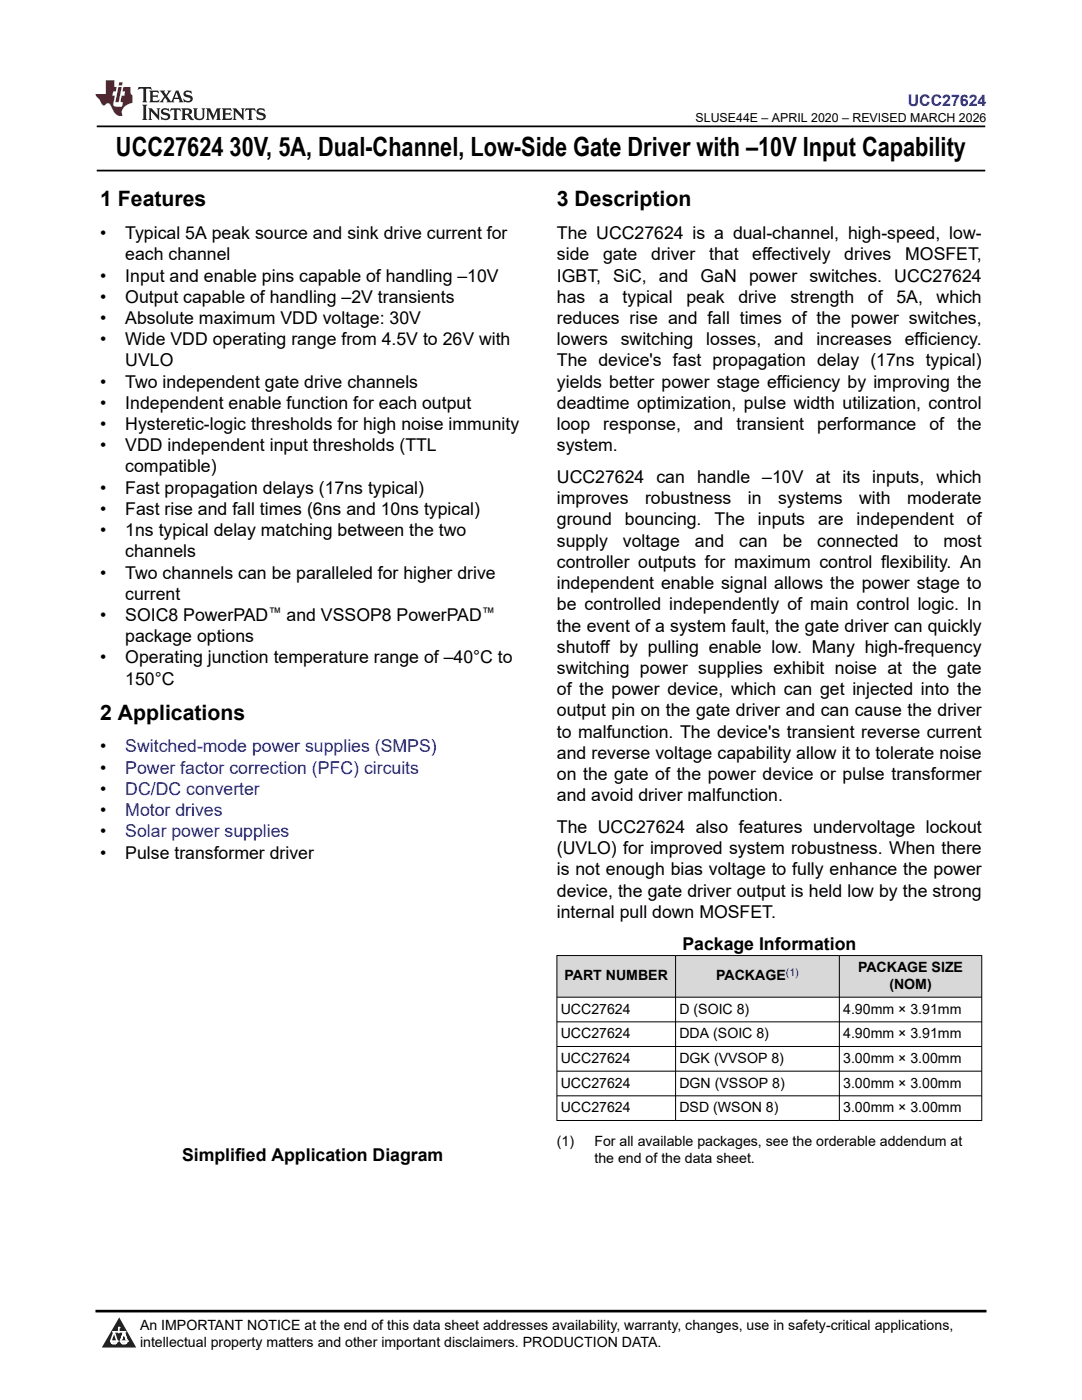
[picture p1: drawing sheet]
<svg xmlns="http://www.w3.org/2000/svg" width="216mm" height="279mm" viewBox="0 0 216 279" stroke-linecap="round" stroke-linejoin="round" font-family="sans-serif">
<defs><g id="words">
<g font-size="5.3">
<text x="23.1" y="31.2">UCC27624</text>
<text x="45.8" y="31.2">30V, 5A, Dual-Channel, Low-Side Gate Driver with –10V Input Capability</text>
</g>
<g font-size="4.2">
<text x="20" y="41.2">1 Features</text>
<text x="111.1" y="41.2">3 Description</text>
<text x="20" y="143.6">2 Applications</text>
</g>
<g font-size="3.5">
<text x="20" y="47.7">•</text>
<text x="25" y="47.7">Typical 5A peak source and sink drive current for</text>
<text x="111.1" y="47.7">The UCC27624 is a dual-channel, high-speed, low-</text>
<text x="25" y="52">each channel</text>
<text x="111.1" y="52">side</text>
<text x="120.3" y="52">gate</text>
<text x="129.9" y="52">driver</text>
<text x="141.5" y="52">that</text>
<text x="150.1" y="52">effectively</text>
<text x="168.5" y="52">drives</text>
<text x="180.6" y="52">MOSFET,</text>
<text x="20" y="56.2">•</text>
<text x="25" y="56.2">Input and enable pins capable of handling –10V</text>
<text x="111.1" y="56.2">IGBT, SiC, and GaN power switches. UCC27624</text>
<text x="20" y="60.4">•</text>
<text x="20" y="64.7">•</text>
<text x="25" y="60.4">Output capable of handling –2V transients</text>
<text x="25" y="64.7">Absolute maximum VDD voltage: 30V</text>
<text x="111.1" y="64.7">reduces rise and fall times of the power switches,</text>
<text x="111.1" y="60.4">has</text>
<text x="119.5" y="60.4">a</text>
<text x="124.2" y="60.4">typical</text>
<text x="137" y="60.4">peak</text>
<text x="147.3" y="60.4">drive</text>
<text x="157.7" y="60.4">strength</text>
<text x="173.2" y="60.4">of</text>
<text x="178.9" y="60.4">5A,</text>
<text x="186.9" y="60.4">which</text>
<text x="20" y="68.9">•</text>
<text x="25" y="68.9">Wide VDD operating range from 4.5V to 26V with</text>
<text x="111.1" y="68.9">lowers</text>
<text x="123.9" y="68.9">switching</text>
<text x="140.9" y="68.9">losses,</text>
<text x="154.5" y="68.9">and</text>
<text x="162.9" y="68.9">increases</text>
<text x="180.5" y="68.9">efficiency.</text>
<text x="20" y="77.4">•</text>
<text x="25" y="73.1">UVLO</text>
<text x="25" y="77.4">Two independent gate drive channels</text>
<text x="111.1" y="73.1">The device's fast propagation delay (17ns typical)</text>
<text x="111.1" y="77.4">yields better power stage efficiency by improving the</text>
<text x="20" y="81.6">•</text>
<text x="25" y="81.6">Independent enable function for each output</text>
<text x="111.1" y="81.6">deadtime optimization, pulse width utilization, control</text>
<text x="20" y="85.8">•</text>
<text x="25" y="85.8">Hysteretic-logic thresholds for high noise immunity</text>
<text x="111.1" y="85.8">loop</text>
<text x="120.4" y="85.8">response,</text>
<text x="138.5" y="85.8">and</text>
<text x="146.9" y="85.8">transient</text>
<text x="163.1" y="85.8">performance</text>
<text x="185.5" y="85.8">of</text>
<text x="191" y="85.8">the</text>
<text x="20" y="90.1">•</text>
<text x="25" y="90.1">VDD independent input thresholds (TTL</text>
<text x="25" y="94.3">compatible)</text>
<text x="111.1" y="90.1">system.</text>
<text x="20" y="98.5">•</text>
<text x="25" y="98.5">Fast propagation delays (17ns typical)</text>
<text x="111.1" y="100.6">improves</text>
<text x="111.1" y="96.4">UCC27624 can handle –10V at its inputs, which</text>
<text x="128.7" y="100.6">robustness</text>
<text x="149.2" y="100.6">in</text>
<text x="155.2" y="100.6">systems</text>
<text x="171.4" y="100.6">with</text>
<text x="181" y="100.6">moderate</text>
<text x="20" y="102.8">•</text>
<text x="20" y="107">•</text>
<text x="25" y="102.8">Fast rise and fall times (6ns and 10ns typical)</text>
<text x="25" y="107">1ns typical delay matching between the two</text>
<text x="111.1" y="104.9">ground</text>
<text x="124.7" y="104.9">bouncing.</text>
<text x="142.6" y="104.9">The</text>
<text x="151.2" y="104.9">inputs</text>
<text x="163.3" y="104.9">are</text>
<text x="170.9" y="104.9">independent</text>
<text x="192.9" y="104.9">of</text>
<text x="25" y="111.2">channels</text>
<text x="111.1" y="109.1">supply</text>
<text x="111.1" y="113.3">controller outputs for maximum control flexibility. An</text>
<text x="124.3" y="109.1">voltage</text>
<text x="138.6" y="109.1">and</text>
<text x="147.5" y="109.1">can</text>
<text x="156.2" y="109.1">be</text>
<text x="163.1" y="109.1">connected</text>
<text x="182.3" y="109.1">to</text>
<text x="188.2" y="109.1">most</text>
<text x="20" y="115.5">•</text>
<text x="25" y="115.5">Two channels can be paralleled for higher drive</text>
<text x="25" y="119.7">current</text>
<text x="111.1" y="117.6">independent enable signal allows the power stage to</text>
<text x="20" y="123.9">•</text>
<text x="25" y="123.9">SOIC8 PowerPAD</text>
<text x="57.2" y="123.9">and VSSOP8 PowerPAD</text>
<text x="111.1" y="121.8">be controlled independently of main control logic. In</text>
<text x="25" y="128.2">package options</text>
<text x="111.1" y="126">the event of a system fault, the gate driver can quickly</text>
<text x="111.1" y="130.3">shutoff by pulling enable low. Many high-frequency</text>
<text x="20" y="132.4">•</text>
<text x="25" y="132.4">Operating junction temperature range of –40°C to</text>
<text x="25" y="136.6">150°C</text>
<text x="111.1" y="134.5">switching power supplies exhibit noise at the gate</text>
<text x="111.1" y="138.7">of the power device, which can get injected into the</text>
<text x="111.1" y="143">output pin on the gate driver and can cause the driver</text>
<text x="111.1" y="147.2">to malfunction. The device's transient reverse current</text>
<text x="20" y="150.2">•</text>
<text x="20" y="154.4">•</text>
<text x="111.1" y="155.7">on the gate of the power device or pulse transformer</text>
<text x="111.1" y="151.4">and reverse voltage capability allow it to tolerate noise</text>
<text x="20" y="158.6">•</text>
<text x="111.1" y="159.9">and avoid driver malfunction.</text>
<text x="20" y="162.9">•</text>
<text x="20" y="167.1">•</text>
<text x="111.1" y="166.3">The UCC27624 also features undervoltage lockout</text>
<text x="20" y="171.3">•</text>
<text x="25" y="171.3">Pulse transformer driver</text>
<text x="111.1" y="170.5">(UVLO) for improved system robustness. When there</text>
<text x="111.1" y="174.7">is not enough bias voltage to fully enhance the power</text>
<text x="111.1" y="179">device, the gate driver output is held low by the strong</text>
<text x="111.1" y="183.2">internal pull down MOSFET.</text>
<text x="136.2" y="189.5">Package Information</text>
<text x="36.3" y="231.6">Simplified Application Diagram</text>
</g>
<g font-size="3.5" fill="#00f">
<text x="25" y="150.2">Switched-mode power supplies (SMPS)</text>
<text x="25" y="154.4">Power factor correction (PFC) circuits</text>
<text x="25" y="158.6">DC/DC converter</text>
<text x="25" y="162.9">Motor drives</text>
<text x="25" y="167.1">Solar power supplies</text>
</g>
<text font-size="3.2" fill="#00f" x="181.1" y="21.1">UCC27624</text>
<g font-size="2.8">
<text x="112.6" y="195.7">PART NUMBER</text>
<text x="142.9" y="195.7">PACKAGE</text>
<text x="171.2" y="194">PACKAGE SIZE</text>
<text x="177.5" y="197.4">(NOM)</text>
<text x="111.9" y="202.3">UCC27624</text>
<text x="135.6" y="202.3">D (SOIC 8)</text>
<text x="168.3" y="202.3">4.90mm × 3.91mm</text>
<text x="111.9" y="207.2">UCC27624</text>
<text x="135.6" y="207.2">DDA (SOIC 8)</text>
<text x="168.3" y="207.2">4.90mm × 3.91mm</text>
<text x="111.9" y="212.1">UCC27624</text>
<text x="135.6" y="212.1">DGK (VVSOP 8)</text>
<text x="168.3" y="212.1">3.00mm × 3.00mm</text>
<text x="111.9" y="217">UCC27624</text>
<text x="111.9" y="222">UCC27624</text>
<text x="135.6" y="217">DGN (VSSOP 8)</text>
<text x="135.6" y="222">DSD (WSON 8)</text>
<text x="168.3" y="217">3.00mm × 3.00mm</text>
<text x="168.3" y="222">3.00mm × 3.00mm</text>
<text x="111.1" y="228.8">(1)</text>
<text x="118.6" y="228.8">For all available packages, see the orderable addendum at</text>
<text x="118.6" y="232.2">the end of the data sheet.</text>
<text x="27.9" y="265.5">An IMPORTANT NOTICE at the end of this data sheet addresses availability, warranty, changes, use in safety-critical applications,</text>
<text x="27.9" y="268.9">intellectual property matters and other important disclaimers. PRODUCTION DATA.</text>
</g>
<g font-size="2.6">
<text x="53.6" y="123.1">™</text>
<text x="96.1" y="123.1">™</text>
</g>
<text font-size="2.5" x="138.8" y="24.3">SLUSE44E – APRIL 2020 – REVISED MARCH 2026</text>
<text font-size="2.1" fill="#00f" x="156.8" y="194.7">(1)</text>
</g></defs>
<path d="M19.3 25.2h177.3M19.3 34h177.3" fill="none" stroke="#000" stroke-width=".35"/>
<g fill="#d8d8d8">
<path d="M111.1 190.7h84.8v8.3h-84.8z" fill-rule="evenodd"/>
<path d="M111.2 190.8h23.5v8.1h-23.5z" fill-rule="evenodd"/>
<path d="M134.9 190.8h32.5v8.1h-32.5z" fill-rule="evenodd"/>
<path d="M167.5 190.8h28.3v8.1h-28.3z" fill-rule="evenodd"/>
</g>
<path d="M111.1 190.7h84.9M111.1 199h84.9M111.1 190.6v33.1M134.8 190.6v33.1M167.5 190.6v33.1M195.9 190.6v33.1M111.1 203.9h84.9M111.1 208.9h84.9M111.1 213.8h84.9M111.1 218.7h84.9M111.1 223.6h84.9" fill="none" stroke="#000" stroke-width=".2"/>
<path d="M0 0h215.9v23.8h-215.9z" fill-rule="evenodd" fill="#fff"/>
<path d="M27.7 17.4l-.2 .6 .5-.3h.6v.2v2.1l-.2 .4h1l-.2-.4v-2.1v-.2h.5l.5 .3-.1-.6zM29.8 18.1l.2 .4v1.5l-.2 .4h1.9l.1-.6a1.08 1.08 0 0 1-1.3 .2v-.7h.6l.4 .2v-.6l-.4 .2h-.6v-.6l.2-.1a1 1 0 0 1 1 .2l-.1-.5zM31.8 18.1l1 1.1-1 1.2h.9l-.2-.2 .4-.7 .5 .7-.2 .2h1.6l-.2-.2 .1-.4h1l.1 .4-.1 .2h.9l-.2-.3-.8-2h-.5l-1 2.2-.8-1.1 .9-1.1h-.8l.2 .2-.5 .7-.3-.7 .1-.2zM35.2 18.5l.4 1h-.8zM36.8 18.2a.65 .65 0 0 0-.2 .8 .65 .65 0 0 0 .6 .4l.7 .2 .1 .2a.79 .79 0 0 1-.7 .4 .79 .79 0 0 1-.7-.5l.1 .7 .2-.1a.93 .93 0 0 0 1.1 .1 .93 .93 0 0 0 .4-1 1.46 1.46 0 0 0-1.2-.6l-.1-.3a1.09 1.09 0 0 1 1.2 .2l-.2-.6-.1 .1-.6-.2zM28.4 20.9l.2 .4v2.3l-.2 .3h1l-.2-.3v-2.3l.2-.4zM29.6 21.6l.2 .4v1.6l-.2 .3h.8l-.3-.3v-1.4l1.7 1.8v-2l.2-.4h-.8l.2 .2 .1 1.1-1.2-1.3zM32.3 21.8a.65 .65 0 0 0-.2 .7 .65 .65 0 0 0 .7 .4l.6 .2 .1 .2a.79 .79 0 0 1-.7 .4 .79 .79 0 0 1-.7-.5l.1 .7 .2-.1a.93 .93 0 0 0 1.1 .1 .93 .93 0 0 0 .4-.9 1.46 1.46 0 0 0-1.2-.6l-.1-.4a1.09 1.09 0 0 1 1.2 .2l-.2-.6-.1 .1-.6-.1zM34.1 21.6l-.1 .7a.63 .63 0 0 1 .7-.4l.1 1.7-.3 .3h1l-.2-.3v-1.7a.66 .66 0 0 1 .8 .4l-.1-.7zM36.2 21.6l.2 .4v1.6l-.2 .3h.9l-.2-.2v-.7h.5l.1 .2a.79 .79 0 0 0 1.2 .6l-1-.9a.61 .61 0 0 0 .6-.6 .61 .61 0 0 0-.5-.6zM36.9 21.9h.2a.47 .47 0 0 1 .5 .1 .47 .47 0 0 1 .1 .5l-.2 .2h-.6zM38.5 21.6l.2 .2a2.27 2.27 0 0 0 .4 2 1.04 1.04 0 0 0 1.7-.7v-1.3l.2-.2h-.8l.2 .4v1.1a.6 .6 0 0 1-.6 .6 .6 .6 0 0 1-.6-.6v-1.1l.3-.4zM41.1 21.6l.2 .4v1.6l-.2 .3h.7l-.2-.3v-1.5l.9 1.9 .8-1.9v1.5l-.2 .3h1l-.3-.3v-1.6l.3-.4h-.8l-.7 1.5-.7-1.5zM44.3 21.6l.2 .4v1.6l-.2 .3h1.9l.1-.5a1.09 1.09 0 0 1-1.3 .1v-.6h.6l.4 .1v-.6l-.4 .2h-.6v-.6l.2-.1a1.01 1.01 0 0 1 1 .3l-.1-.6zM46.4 21.6l.3 .4v1.6l-.3 .3h.8l-.2-.3v-1.4l1.6 1.8v-2l.2-.4h-.7l.2 .2v1.1l-1.2-1.3zM49 21.6l-.1 .7a.63 .63 0 0 1 .8-.4v1.7l-.3 .3h1l-.2-.3v-1.7a.66 .66 0 0 1 .8 .4l-.1-.7zM51.4 21.8a.65 .65 0 0 0-.2 .7 .65 .65 0 0 0 .6 .4l.6 .2 .2 .2a.79 .79 0 0 1-.8 .4 .79 .79 0 0 1-.6-.5l.1 .7 .2-.1a.93 .93 0 0 0 1 .1 .93 .93 0 0 0 .5-.9 1.46 1.46 0 0 0-1.3-.6l-.1-.4a1.09 1.09 0 0 1 1.3 .2l-.2-.6-.2 .1-.5-.1z" fill="#231f20"/>
<path d="M21.1 16v2.8h-2.1l.1 .3 .9 1a.95 .95 0 0 0 .9 .9 .59 .59 0 0 1 .6-.4 .59 .59 0 0 1 .5 .4l.4 .8a1.59 1.59 0 0 0 2.1 1.3 1.61 1.61 0 0 1 1-2.2l1-.4-.1-1.5a1.59 1.59 0 0 1-.4-1.6h-1.4l-.2 .9h.5l-.1 .8h-.5l-.2 1v.2l.4 .1-.2 .9h-.6a.73 .73 0 0 1-1.1-.7l.3-1.5h-.5l.2-.8h.5l.2-.9h-.5v-1.4zM23.6 17.4l-.6 3h.7l.6-3zM23.8 16.4l-.1 .7h.7l.1-.7z" fill="#ed1c24"/>
<path d="M0 261.4h215.9v18h-215.9z" fill-rule="evenodd" fill="#fff"/>
<path d="M23.8 262.9l3.4 6h-6.9z" fill="#231f20"/>
<path d="M22.1 267.7h1.3l-.4 .5h-.3a.55 .55 0 0 1-.6-.5z" fill-rule="evenodd" fill="#fff"/>
<path d="M22.1 267.7h1.3l-.4 .5h-.3a.55 .55 0 0 1-.6-.5z" fill="none" stroke="#231f20" stroke-width=".34"/>
<path d="M22.1 267.7h1.3l-.4 .5h-.5zM23.7 265.9h.1M23.7 264.9v1z" fill="none" stroke="#fff" stroke-width=".34"/>
<circle cx="23.7" cy="264.9" r=".17" fill="#fff"/>
<path d="M22.6 265.8h.1M22.6 265.8h2.3z" fill="none" stroke="#fff" stroke-width=".34"/>
<circle cx="24.9" cy="265.8" r=".17" fill="#fff"/>
<path d="M24 267.7h.1" fill="none" stroke="#fff" stroke-width=".34"/>
<path d="M24.7 265.8l-.7 1.9z" fill="#fff"/>
<path d="M24.7 265.8l-.7 1.9z" fill="none" stroke="#fff" stroke-width=".34"/>
<path d="M24.7 265.8l.7 1.9z" fill="#fff"/>
<path d="M24.7 265.8l.7 1.9zM25.3 267.7h.1" fill="none" stroke="#fff" stroke-width=".34"/>
<circle cx="22.1" cy="267.7" r=".17" fill="#fff"/>
<path d="M22.8 265.8l-.7 1.9zM22.8 265.8l.6 1.9z" fill="none" stroke="#fff" stroke-width=".34"/>
<circle cx="23.4" cy="267.7" r=".17" fill="#fff"/>
<path d="M24.1 267.7h1.3a.65 .65 0 0 1-.6 .5 .65 .65 0 0 1-.7-.5z" fill-rule="evenodd" fill="#fff"/>
<path d="M24.1 267.7h1.3a.65 .65 0 0 1-.6 .5 .65 .65 0 0 1-.7-.5z" fill="none" stroke="#231f20" stroke-width=".34"/>
<path d="M24 267.7h.1M24.1 267.7h1.3l-.4 .5h-.5z" fill="none" stroke="#fff" stroke-width=".34"/>
<circle cx="25.4" cy="267.7" r=".17" fill="#fff"/>
<path d="M19 261.7h177.8" fill="none" stroke="#000" stroke-width=".53"/>
<use href="#words"/>
</svg>
